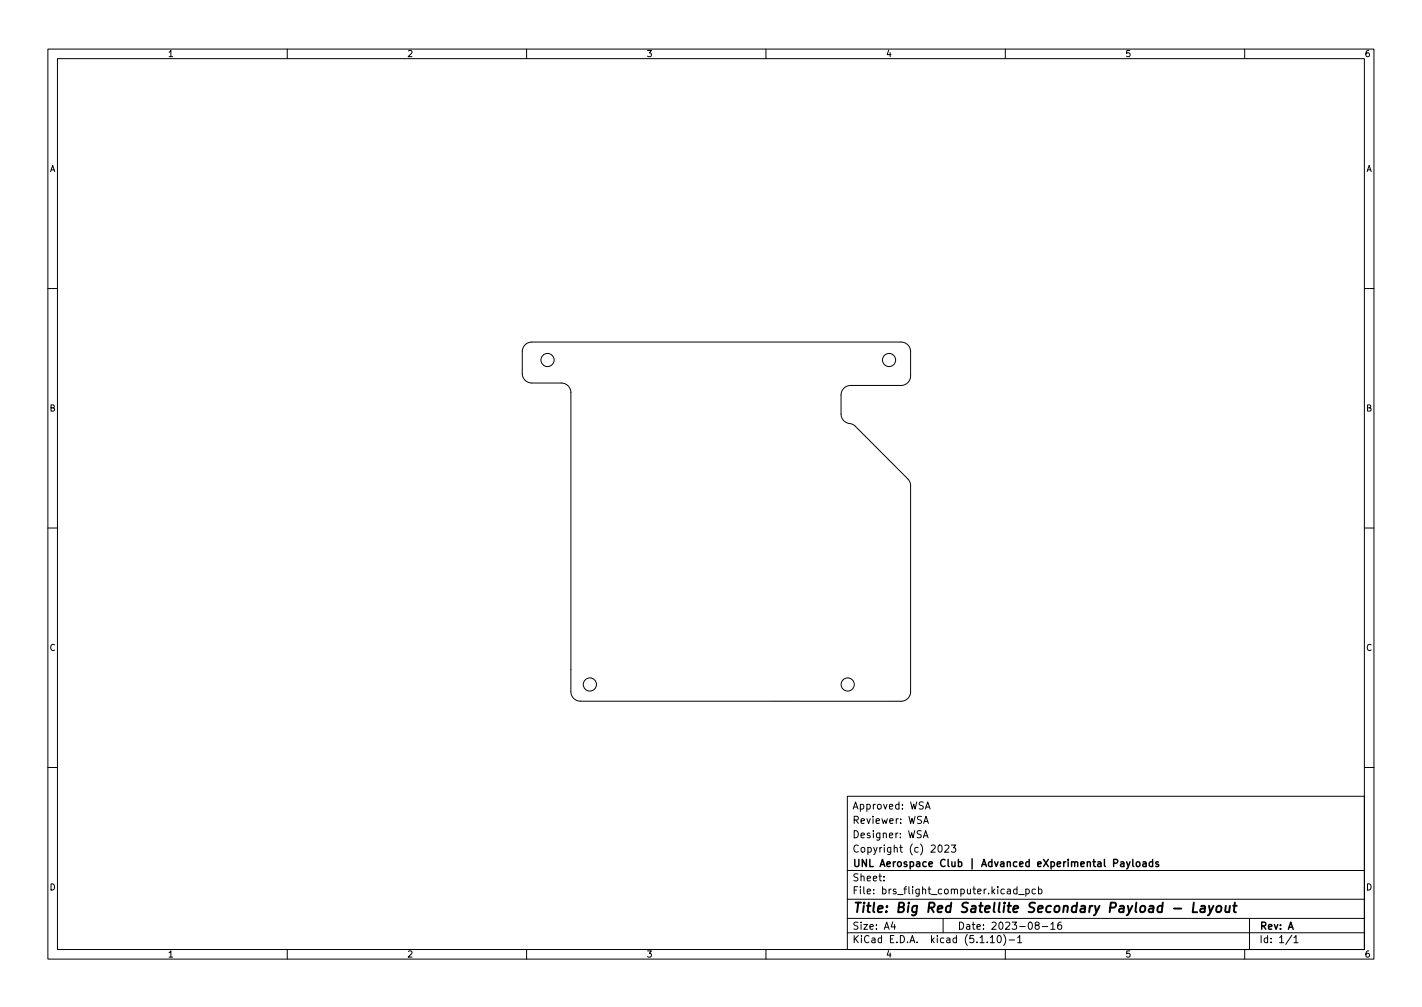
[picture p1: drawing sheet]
<svg xmlns="http://www.w3.org/2000/svg" width="297mm" height="210mm" viewBox="0 0 297 210" stroke-linecap="round" stroke-linejoin="round" font-family="sans-serif">
<defs><g id="words">
<text font-size="2.8" x="178" y="190.6">Title: Big Red Satellite Secondary Payload - Layout</text>
<g font-size="2.1">
<text x="178" y="172">Reviewer: WSA</text>
<text x="178" y="169">Approved: WSA</text>
<text x="178" y="178">Copyright (c) 2023</text>
<text x="178" y="175">Designer: WSA</text>
<text x="178" y="184">Sheet:</text>
<text x="178" y="181">UNL Aerospace Club | Advanced eXperimental Payloads</text>
<text x="178" y="186.7">File: brs_flight_computer.kicad_pcb</text>
<text x="178" y="196.9">KiCad E.D.A. kicad (5.1.10)-1</text>
<text x="178" y="194.1">Size: A4</text>
<text x="200" y="194.1">Date: 2023-08-16</text>
<text x="263" y="194.1">Rev: A</text>
<text x="263" y="196.9">Id: 1/1</text>
</g>
<g font-size="1.8">
<text x="35" y="11.9">1</text>
<text x="85" y="11.9">2</text>
<text x="135" y="11.9">3</text>
<text x="185" y="11.9">4</text>
<text x="235" y="11.9">5</text>
<text x="285" y="11.9">6</text>
<text x="10.3" y="35.9">A</text>
<text x="285.3" y="35.9">A</text>
<text x="10.3" y="85.9">B</text>
<text x="285.3" y="85.9">B</text>
<text x="10.3" y="135.9">C</text>
<text x="285.3" y="135.9">C</text>
<text x="10.3" y="185.9">D</text>
<text x="285.3" y="185.9">D</text>
<text x="35" y="199.9">1</text>
<text x="85" y="199.9">2</text>
<text x="135" y="199.9">3</text>
<text x="185" y="199.9">4</text>
<text x="235" y="199.9">5</text>
<text x="285" y="199.9">6</text>
</g>
</g></defs>
<g fill="none" stroke="#000" stroke-width=".21">
<path d="M10 10.2h277v190.1h-277zM12 12.2h273v186.1h-273zM60 10.2v2M110 10.2v2M160 10.2v2M210 10.2v2M260 10.2v2M10 60.2h2M109.7 72l.6-.4 .8-.2h77.1a2 2 0 0 1 2 2v5.1a2 2 0 0 1-2 2h-10.5a2 2 0 0 0-2 2v3.9a2.19 2.19 0 0 0 2.2 2.1l.8 .5 10.9 11 .6 1.1v43.3a2 2 0 0 1-2 2h-67a2 2 0 0 1-2-2l.1-62.4a2 2 0 0 0-2-2h-6.2a2 2 0 0 1-2-2v-4.8l.2-.6zM285 60.2h2M10 110.2h2M285 110.2h2"/>
<path d="M10 160.2h2M177 166.3h108v32h-108zM192.9 174.9l.5-1.5 .5 1.5M192.9 171.9l.5-1.5 .5 1.5M193 174.5h.7M193.1 171.5h.7M193.3 168.9l.5-1.5 .5 1.5M193.4 168.5h.7M196.1 176.6l.2-.2a.8 .8 0 0 1 .5 .8 .8 .8 0 0 1-.5 .7l-.2-.1-.2-.4zM197.4 176.6l.5-.2 .3 .5-.9 1h.9M198.7 176.4h.9l-.5 .6 .5 .1v.7l-.2 .1-.7-.1M285 160.2h2"/>
<path d="M60 198.3v2M110 198.3v2M160 198.3v2M177 194.8h108M177 191.8h108M177 187.8h108M177 181.8h108M184.6 183.8v.1M184.6 183v.1M186.5 192.5l-.4 1h1M186.9 193v1M197 191.8v3"/>
<path d="M206.9 195.8l.4-.5v1.5M206.9 196.8h.8M208.5 195.4l.1-.1a.8 .8 0 0 1 .6 .8 .8 .8 0 0 1-.6 .7 1 1 0 0 1-.1-1.4zM209.6 195.1a1.72 1.72 0 0 1 0 2.3M210 198.3v2M210.8 196.3h1.1M212.4 185.7l-.4-.1-.3 .3 .2 .7h.5M212.4 185.1v1.5M212.6 195.8l.4-.5v1.5M212.6 196.8h.8M212.8 186.8h1.1M214.3 185.7l.4-.1 .3 .3-.1 .7h-.6"/>
<path d="M214.3 185.6v1.5M216.3 185.7l-.4-.1-.3 .3 .1 .7h.6M216.5 193.2l-.3-.3 .1-.2 .2-.2 .4 .1 .2 .2-.1 .2-.6 .2-.2 .3 .1 .4 .2 .1h.3l.3-.3v-.2l-.3-.3M216.9 185.7l.5-.1 .2 .3-.1 .7h-.6M216.9 185.1v1.5M217.7 193.5h1.2M219.5 193l.4-.5v1.5M219.5 194h.9M221.6 192.5l-.4 .1a1.01 1.01 0 0 0 0 1.4l.5-.1 .1-.5-.3-.3h-.3l-.3 .3M260 198.3v2M261 191.8v6.5M269.9 195.3l-1.3 1.9"/>
<path d="M270.3 195.8l.4-.5v1.5M270.3 196.8h.8"/>
<circle cx="114.4" cy="75.2" r="1.37"/>
<circle cx="185.7" cy="75.2" r="1.37"/>
<circle cx="123.2" cy="142.9" r="1.38"/>
<circle cx="177.1" cy="142.9" r="1.38"/>
</g>
<path d="M245.2 189.7h1.6M249.4 188.5l-.3 2h1M250.9 189.2h.8l-.1 1.3M251.7 189.6l-.7 .1a.4 .4 0 0 0-.3 .3 .4 .4 0 0 0 .2 .5l.7-.1M252.5 189.1l.3 1.4M253.5 189.1l-.9 1.8-.3 .2M254.2 189.3l.1-.1a.5 .5 0 0 1 .9 .3l-.1 .6-.2 .3a.5 .5 0 0 1-.9-.3zM256.1 189.1l-.1 1.3 .5 .1 .3-.2M256.9 189.1l-.1 1.4M257.6 189.1h.7M258 188.5l-.3 1.7 .1 .2 .4 .1" fill="none" stroke="#000" stroke-width=".4"/>
<path d="M235.3 179.9l.4 1M236.1 179.9l-.5 1.4-.3 .1M236.6 179.4v1.3l.2 .2M240.8 179.4v1.5M234.1 180h.6l.1 .9M234.8 180.3l-.5 .1-.2 .2 .2 .3h.5M237.4 180.1l.2-.2 .5 .2v.5l-.1 .3h-.4l-.2-.1zM238.8 180h.5l.1 .9M239.4 180.3l-.5 .1-.2 .2 .2 .3h.5M240.8 180l-.5-.1-.2 .3 .1 .7h.6M242 180l-.4-.1-.2 .2 .1 .3 .5 .1v.4h-.6" fill="none" stroke="#000" stroke-width=".3"/>
<use href="#words"/>
</svg>
